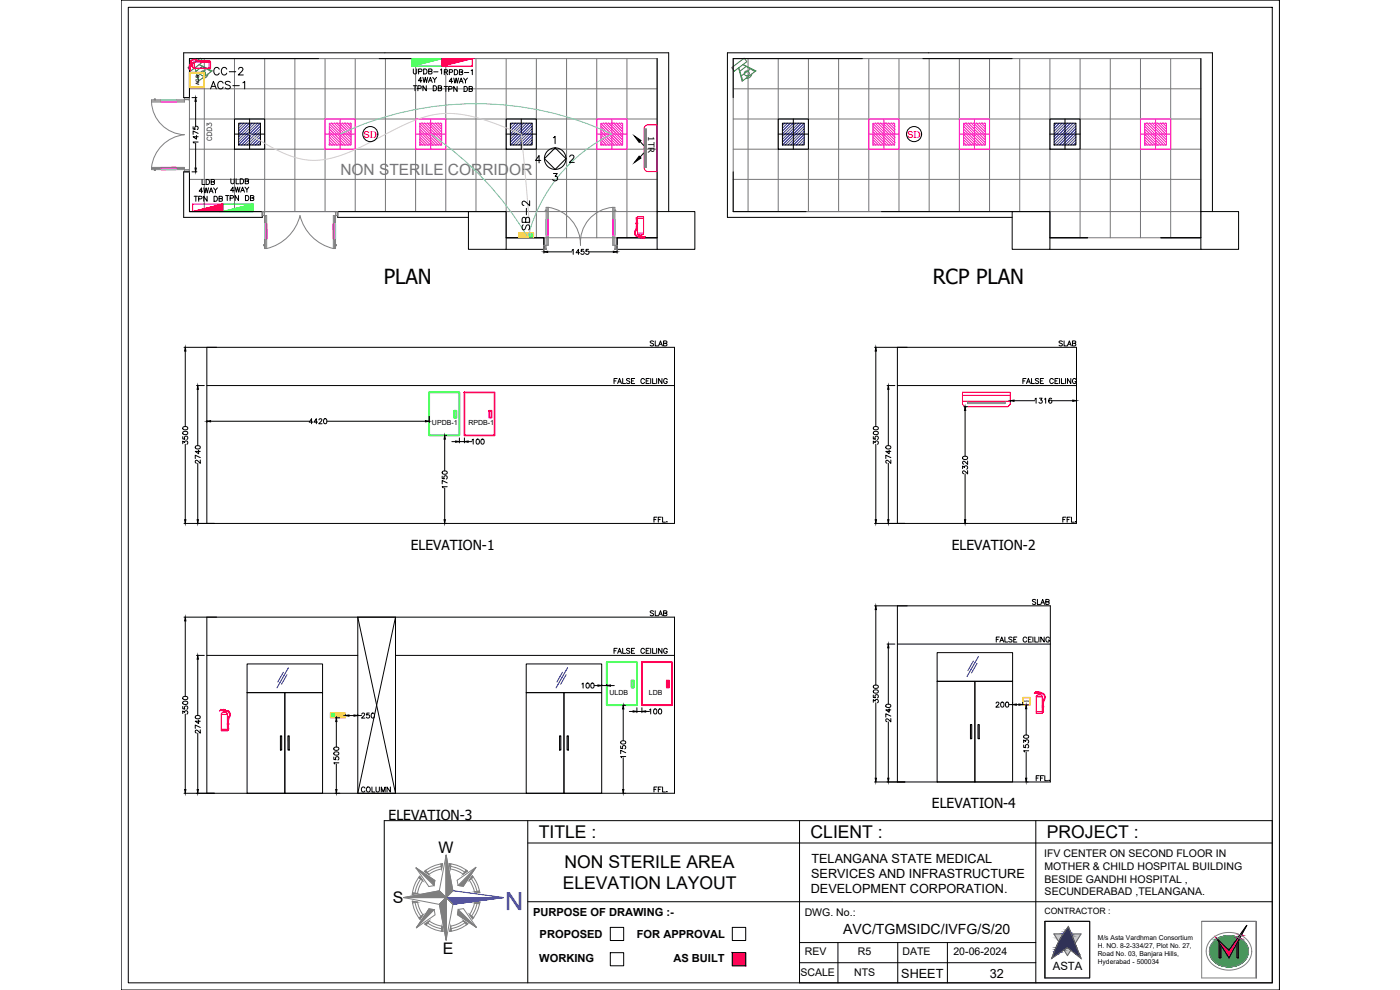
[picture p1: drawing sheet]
<svg xmlns="http://www.w3.org/2000/svg" width="420mm" height="297mm" viewBox="0 0 420 297" stroke-linecap="round" stroke-linejoin="round" font-family="sans-serif">
<defs><g id="words">
<text font-size="7.5" fill="#00f" x="157" y="267.7" transform="rotate(180 157 267.7)">N</text>
<g font-size="6.2">
<text x="115.2" y="85.2">PLAN</text>
<text x="279.9" y="85.3">RCP PLAN</text>
</g>
<text font-size="5.3" fill="#f00" x="63.1" y="23.6">CC-2</text>
<g font-size="5.3">
<text x="62.4" y="27.9">ACS-1</text>
<text x="160.2" y="70.2" transform="rotate(-90 160.2 70.2)">SB-2</text>
<text x="161.7" y="251.5">TITLE :</text>
<text x="243.3" y="251.5">CLIENT :</text>
<text x="314.2" y="251.5">PROJECT :</text>
<text x="169.4" y="260.4">NON STERILE AREA</text>
<text x="168.9" y="266.8">ELEVATION LAYOUT</text>
</g>
<g font-size="4.9">
<text x="194.4" y="105.1">SLAB</text>
<text x="316.8" y="105.1">SLAB</text>
<text x="309" y="182.7">SLAB</text>
</g>
<g font-size="4.8">
<text x="131.6" y="256">W</text>
<text x="117.9" y="271.1">S</text>
<text x="132.9" y="286.2">E</text>
</g>
<text font-size="4.6" fill="#767676" x="102.2" y="52.6">NON STERILE CORRIDOR</text>
<text font-size="4.4" fill="#767676" x="64.9" y="43.4" transform="rotate(-90 64.9 43.4)">CDD3</text>
<g font-size="4.4">
<text x="194.4" y="185.9">SLAB</text>
<text x="107.6" y="238.8">COLUMN</text>
</g>
<g font-size="4.2">
<text x="123.3" y="165">ELEVATION-1</text>
<text x="285.6" y="165">ELEVATION-2</text>
<text x="116.6" y="246">ELEVATION-3</text>
<text x="279.7" y="242.6">ELEVATION-4</text>
<text x="253" y="280.1">AVC/TGMSIDC/IVFG/S/20</text>
</g>
<g font-size="3.8">
<text x="243.4" y="263.4">SERVICES AND INFRASTRUCTURE</text>
<text x="243.5" y="258.9">TELANGANA STATE MEDICAL</text>
<text x="243.3" y="268">DEVELOPMENT CORPORATION.</text>
<text x="270.5" y="293.5">SHEET</text>
<text x="297.1" y="293.5">32</text>
</g>
<text font-size="3.4" x="315.9" y="291">ASTA</text>
<g font-size="3.3">
<text x="160" y="274.9">PURPOSE OF DRAWING :-</text>
<text x="162" y="281.4">PROPOSED</text>
<text x="191.1" y="281.4">FOR APPROVAL</text>
<text x="161.8" y="288.7">WORKING</text>
<text x="202.1" y="288.7">AS BUILT</text>
</g>
<g font-size="3.2">
<text x="313.4" y="257.2">IFV CENTER ON SECOND FLOOR IN</text>
<text x="313.4" y="261">MOTHER &amp; CHILD HOSPITAL BUILDING</text>
<text x="313.4" y="264.8">BESIDE GANDHI HOSPITAL ,</text>
<text x="313.5" y="268.6">SECUNDERABAD ,TELANGANA.</text>
<text x="241.5" y="274.7">DWG. No.:</text>
<text x="241.5" y="286.7">REV</text>
<text x="257.5" y="286.7">R5</text>
<text x="270.9" y="286.7">DATE</text>
<text x="286.1" y="286.7">20-06-2024</text>
<text x="240.2" y="292.7">SCALE</text>
<text x="256.3" y="292.7">NTS</text>
</g>
<g font-size="2.9" fill="#f00">
<text x="109.1" y="41.3">SD</text>
<text x="272.3" y="41.3">SD</text>
</g>
<g font-size="2.6">
<text x="194.5" y="40.9" transform="rotate(90 194.5 40.9)">1TR</text>
<text x="313.5" y="274.2">CONTRACTOR :</text>
</g>
<g font-size="2.1">
<text x="129.6" y="127.5">UPDB-1</text>
<text x="140.6" y="127.5">RPDB-1</text>
<text x="182.9" y="208.4">ULDB</text>
<text x="194.8" y="208.4">LDB</text>
</g>
<g font-size="2">
<text x="329.5" y="282">M/s Asta Vardhman Consortium</text>
<text x="329.5" y="284.4">H. NO. 8-2-334/27, Plot No. 27,</text>
<text x="329.5" y="286.9">Road No. 03, Banjara Hills,</text>
<text x="329.5" y="289.3">Hyderabad - 500034</text>
</g>
<text font-size="1.4" x="59.8" y="25.5" transform="rotate(-90 59.8 25.5)">ACS</text>
<text font-size=".7" x="307.3" y="210.7">ACS</text>
</g></defs>
<!-- layer: ELE-4M UPS P.SB -->
<g fill="none" stroke="#767676" stroke-width=".3">
<path d="M56.9 17.6h140.3v53.7h-45.3v-7.8h-95zM61.3 17.6v45.9M70.4 17.6v45.9M79.4 17.6v45.9M88.5 17.6v45.9M97.6 17.6v45.9M106.6 17.6v45.9M115.7 17.6v45.9M124.7 17.6v45.9M133.8 17.6v45.9M142.8 17.6v45.9M151.9 17.6v53.7"/>
<path d="M161 17.6v53.7M170 17.6v53.7M179.1 17.6v53.7M188.2 17.6v53.7M220 17.6h140.4v53.7h-45.3v-7.8h-95.1zM224.5 17.6v45.9M233.6 17.6v45.9M242.6 17.6v45.9M251.7 17.6v45.9M260.7 17.6v45.9M269.8 17.6v45.9M278.9 17.6v45.9"/>
<path d="M287.9 17.6v45.9M297 17.6v45.9M306 17.6v45.9M315.1 17.6v53.7M324.2 17.6v53.7M333.2 17.6v53.7M342.3 17.6v53.7M351.3 17.6v53.7M56.9 26.6h140.3M56.9 35.7h140.3M220 26.6h140.4M220 35.7h140.4"/>
<path d="M56.9 44.8h140.3M56.9 53.8h140.3M220 44.8h140.4M220 53.8h140.4M56.9 63.5h140.3M220 63.5h140.4"/>
</g>
<!-- layer: hatch -->
<g fill="#0f0" stroke="#0f0" stroke-width=".3">
<path d="M66.9 63.5l9-2.3v2.3z"/>
<path d="M123.6 17.6h9.1l-9.1 2.3z"/>
</g>
<!-- layer: ELE. DB -->
<path d="M123.6 17.6h9.1v2.3h-9.1zM132.7 17.6l-9.1 2.3M66.9 61.2h9v2.3h-9zM75.9 61.2l-9 2.3" fill="none" stroke="#0f0" stroke-width=".3"/>
<!-- layer: ELE.DB -->
<g fill="#f00" stroke="#f00" stroke-width=".3">
<path d="M57.8 63.5l9.1-2.3v2.3z"/>
<path d="M132.7 17.6h9l-9 2.2z"/>
</g>
<path d="M132.7 17.6h9v2.2h-9zM141.7 17.6l-9 2.2M57.8 61.2h9.1v2.3h-9.1zM66.9 61.2l-9.1 2.3" fill="none" stroke="#f00" stroke-width=".3"/>
<g fill="none" stroke="#000" stroke-width=".3">
<path d="M124 20.7v1.1l.5 .4 .5-.2 .1-1.3M124 25.7h1.1M124.5 25.7v1.5M125.4 26.5l.9-.1v-.5l-.9-.2v1.5M125.6 21.5l.9-.1 .1-.6-1-.1v1.5M126.6 24.2h-1l.7-1v1.5M126.9 23.2l.4 1.5 .3-1.5 .4 1.5 .4-1.5M127.1 20.7h.5a.8 .8 0 0 1 .6 .7 .8 .8 0 0 1-.6 .8h-.5zM127.9 25.7v1.5l-1-1.5v1.5M128.6 24.7l.6-1.5 .5 1.5M128.7 21.4l.8-.1 .1-.5-.9-.1v1.5l.9-.1 .1-.4-.4-.3M128.8 24.2h.7"/>
<path d="M129.9 23.2l.5 .7v.8M130 25.7h.5a.81 .81 0 0 1 .5 .8 .81 .81 0 0 1-.5 .7h-.5zM130.2 21.6h1.3M131 23.2l-.6 .7M131.5 26.4h.9l.1-.5-1-.2v1.5l1-.1v-.4l-.3-.3M132.2 21l.3-.3v1.5M133.3 25.9h1M133.3 21.6l.9-.1 .1-.5-1-.1v1.5M133.8 25.9v1.5M133.8 21.6l.5 .8M134.7 26.7h.8l.1-.6-.9-.2v1.5M134.8 21.7l.9-.1 .1-.6-1-.1v1.5"/>
<path d="M135.9 24.4h-1.1l.7-1v1.5M136.2 23.4l.3 1.5 .4-1.5 .4 1.5 .3-1.5M136.4 20.9h.5a.8 .8 0 0 1 .5 .8 .8 .8 0 0 1-.5 .7h-.5zM137.2 25.9v1.5l-1-1.5v1.5M137.8 24.9l.6-1.5 .6 1.5M137.9 21.6l.8-.1 .1-.5-.9-.1v1.5l.9-.1 .1-.4-.4-.3M138 24.4h.8M139.1 23.4l.6 .7v.8M139.3 25.9h.5a.81 .81 0 0 1 .5 .8 .81 .81 0 0 1-.5 .7h-.5zM139.4 21.8h1.3M140.3 23.4l-.6 .7M140.8 26.7l.8-.1 .1-.5-.9-.2v1.5l.9-.1 .1-.4-.4-.2"/>
<path d="M141.4 21.2l.3-.3v1.5M58.3 58.9h1M58.8 58.9v1.5M59.6 59.7l.9-.1 .1-.6-1-.1v1.5M60.6 53.8v1.6h.9M60.9 57.4h-1.1l.7-1v1.5M61.1 56.4l.4 1.5 .4-1.5 .3 1.5 .4-1.5M61.9 53.8h.5a.8 .8 0 0 1 .5 .8 .8 .8 0 0 1-.5 .8h-.5zM62.2 58.9v1.5l-1.1-1.5v1.5M62.8 57.9l.6-1.5 .5 1.5M63 57.4h.7M63.4 54.6l.8-.1 .2-.4-.4-.3h-.6v1.6l.9-.2 .1-.3-.4-.3"/>
<path d="M64.1 56.4l.6 .7v.8M64.2 58.9h.5a.8 .8 0 0 1 .6 .7 .8 .8 0 0 1-.6 .8h-.5zM65.2 56.4l-.5 .7M65.7 59.6l.9-.1 .1-.5-1-.1v1.5l1-.2v-.3l-.3-.3M67.7 58.7h1M68.2 58.7v1.5M69.1 59.5l.8-.1 .1-.6-.9-.1v1.5M69.3 53.6v1.1l.4 .4 .5-.2 .1-1.3M70.3 57.2h-1.1l.7-1v1.5M70.6 56.2l.3 1.5 .4-1.5 .4 1.5 .3-1.5M70.9 53.6v1.5h.8M71.6 58.7v1.5l-1-1.5v1.5"/>
<path d="M72.1 53.6h.5a.8 .8 0 0 1 .5 .8 .8 .8 0 0 1-.5 .7h-.5zM72.2 57.7l.6-1.5 .6 1.5M72.4 57.2h.8M73.5 56.2l.6 .7v.8M73.6 54.4l.9-.1 .1-.4-.4-.3h-.6v1.5l.9-.1 .1-.4-.4-.2M73.7 58.7h.5a.8 .8 0 0 1 .5 .7 .8 .8 0 0 1-.5 .8h-.5zM74.7 56.2l-.6 .7M75.2 59.4l.8-.1 .1-.5-.9-.1v1.5l.9-.2 .1-.3-.4-.3"/>
</g>
<!-- layer: LV.CC CEMARA -->
<g fill="none" stroke="#709500" stroke-width=".3">
<path d="M56.4 20.3l3.8-2.8 .8 1-3.8 2.8zM60.6 20l-1.6 1.3M61.8 20.9l-2.3 1.7M63.4 21.5l-3.6-2.1 3.9 1.9-4.2 3.1-1-4.1 1.3 3.9M219.6 20.3l3.8-2.8 .7 1-3.7 2.8zM223.8 20l-1.7 1.3M225 20.9l-2.3 1.7M225.6 22.2a1.51 1.51 0 0 1-1.7 1.3M226.6 21.5l-3.6-2.1 3.9 1.9-4.2 3.1-1-4.1 1.2 3.9"/>
<circle cx="60.9" cy="22" r=".74"/>
<circle cx="224.1" cy="22" r=".74"/>
</g>
<!-- layer: WALL -->
<g fill="none" stroke="#000" stroke-width=".3">
<path d="M95.6 17.6h-38.7v11.7h-1.8v-13.5h145.6v47.7M113.8 17.6h26.8M197.2 17.6v45.9M258.8 17.6h-38.8v11.7M277 17.6h26.8M360.4 17.6v45.9M55.1 51.6h1.8v11.9h21.8v1.7h-23.6zM220 51.6v11.9h21.9M140.6 63.5h-39.2v1.7h39.2M151.9 71.3h11.3v3.5h-11.3M185.2 71.3h12h-12v3.5zM185.2 74.8h12"/>
<path d="M264.5 63.5h39.3M315.1 74.8h45.3M315.1 71.3h11.3M348.4 71.3h12M363.9 63.5v-47.7h-145.6v49.4h85.5"/>
</g>
<!-- layer: D.F -->
<path d="M197.2 63.5h11.3v11.3h-11.3zM360.4 63.5h11.3v11.3h-11.3z" fill="none" stroke="#000" stroke-width=".3"/>
<!-- layer: COL -->
<path d="M140.6 63.5h11.3v11.3h-11.3zM303.8 63.5h11.3v11.3h-11.3zM107.4 185.2h11.3v52.8h-11.3zM107.4 185.2l11.3 52.8M118.7 185.2l-11.3 52.8" fill="none" stroke="#000" stroke-width=".3"/>
<!-- layer: DIM -->
<g fill="none" stroke="#000" stroke-width=".3">
<path d="M57.6 29.3h1.5M58 38v.7l.6 .1a.53 .53 0 0 1 0-.8 .53 .53 0 0 1 .8 .1 .53 .53 0 0 1-.2 .8M58.7 30.4v7.5M57.6 51.6h1.5M58.7 43v7.4M59 40.7v1.1l-1-.8h1.5M59.5 42.6h-1.5l.2 .4M59.5 40l-1.5-.7v1M163.2 73.8v2.1M164.4 75.6h7.3M171.7 75.1l.3-.3v1.5M174 75.8h-1.1l.7-1v1.5"/>
<path d="M175.2 74.8h-.7l-.1 .7a.53 .53 0 0 1 .8-.1 .53 .53 0 0 1-.1 .8 .53 .53 0 0 1-.8-.2M176.6 74.8h-.7l-.1 .7a.53 .53 0 0 1 .8-.1 .53 .53 0 0 1-.1 .8 .53 .53 0 0 1-.7-.2M176.8 75.6h7.3M185.2 73.8v2.1"/>
</g>
<path d="M58.7 29.3l.2 1.1h-.4zM58.5 50.4h.4l-.2 1.2zM163.2 75.6l1.2-.2v.4zM184.1 75.4l1.1 .2-1.1 .2z" fill="#000" stroke="#000" stroke-width=".3"/>
<!-- layer: Double Leaf Door -->
<g fill="none" stroke="#f0f" stroke-width=".3">
<path d="M48.4 30.5l4.5 .1zM48.4 30h4.5zM48.4 30h4.5v.6h-4.5M48.4 30v.6M48.4 30.5h4.5M48.4 30h4.5M48.4 50.2l4.5 .1zM48.4 50.8l4.5 .1zM48.4 50.3h4.5M48.4 50.8h4.5M48.4 50.2h4.5v.7h-4.5M48.4 50.2v.7"/>
<path d="M79.4 67.2l.1 4.4zM79.4 71.6v-4.4h.6v4.4M79.4 71.6h.6M79.5 67.2v4.4M80 67.2v4.4zM80 67.2v4.4M100 67.2l.1 4.4zM100 71.6v-4.4h.7v4.4M100 71.6h.7M100.1 67.2v4.4M100.6 67.2l.1 4.4zM100.6 67.2v4.4"/>
<path d="M163.9 66l.1 4.4zM163.9 66v4.4h.7v-4.4M163.9 66h.7M164 66v4.4M164.5 66l.1 4.4zM164.5 66v4.4M183.9 66l.1 4.4zM183.9 66v4.4h.6v-4.4M183.9 66h.6M184 66v4.4M184.5 66v4.4zM184.5 66v4.4"/>
</g>
<g fill="#f0f" stroke="#f0f" stroke-width=".3">
<path d="M48.4 50.2h4.5zM48.4 50.3l4.5-.1z"/>
<path d="M48.4 50.8h4.5zM48.4 50.9l4.5-.1z"/>
<path d="M48.4 30.5h4.5zM48.4 30.6l4.5-.1z"/>
<path d="M48.4 30h4.5zM48.4 30h4.5z"/>
<path d="M164.5 66l.1 4.4zM164.5 66l.1 4.4z"/>
<path d="M163.9 66l.1 4.4zM163.9 66l.1 4.4z"/>
<path d="M183.9 66l.1 4.4zM183.9 66l.1 4.4z"/>
<path d="M184.5 66v4.4zM184.5 66v4.4z"/>
<path d="M100 67.2l.1 4.4zM100 67.2l.1 4.4z"/>
<path d="M100.6 67.2l.1 4.4zM100.6 67.2l.1 4.4z"/>
<path d="M80 67.2v4.4zM80 67.2v4.4z"/>
<path d="M79.4 67.2l.1 4.4zM79.4 67.2l.1 4.4z"/>
</g>
<g fill="none" stroke="#808080" stroke-width=".3">
<path d="M45.5 30.6a10.3 10.3 0 0 0 9.8 9.8 11.1 11.1 0 0 0-9.8 9.8M45.5 30.3h2.9M46.3 30v-.3h.3v.3M46.4 29.7h.1M52.9 30.3h2.5M55.4 30h-9.9v.6M55.4 29.3h1.4l.1 .8v-.8h-1.5v1.3h-9.9M56.8 30h.1M56.8 29.9h-1.4M45.5 50.2v.7h9.9M45.5 50.6h2.9M45.5 50.2h9.9v1.4h1.5l-.1-.8v.7"/>
<path d="M46.3 50.9v.2h.3v-.2M46.4 51.1h.1M52.9 50.6h2.5M55.4 50.9l1.4 .1M78.7 64.7v-1.2h.8h-.8v1.2h1.3v9.9M79.2 73.5v.1M79.3 63.5v1.2M79.4 73.4h-.2v.3h.2M79.4 64.7v9.9h.6M79.5 63.5h.1M79.7 64.7v2.5M79.7 71.6v3"/>
<path d="M80 74.6a13.5 13.5 0 0 0 10-9.9 13.5 13.5 0 0 0 10 9.9M100.4 64.7v2.5M100.4 71.6v3M100.6 63.5h.1M100.7 73.4h.2v.3h-.2M100.7 64.7v9.9h-.7M100.8 63.5v1.2M100.9 73.5v.1M101.3 63.5l-.7 .1 .8-.1v1.2h-1.4v9.9M163.7 63.2v.1M163.8 73.6v1.2M163.9 63.1h-.2v.3h.2"/>
<path d="M163.9 62.2h.7v11.4h-1.4v1.2h.8l-.2-.1zM164.2 62.2v3.8M164.2 70.4v3.2M164.6 62.2a11.3 11.3 0 0 1 9.6 11.4 10.5 10.5 0 0 1 9.7-11.4M183.9 62.2h.6l.1 12.5-.2 .1h.8v-1.2h-1.3zM184.2 62.2v3.8M184.2 70.4v3.2M184.5 63.1h.3l-.1 .3h-.2M184.6 73.6v1.2M184.8 63.2v.1"/>
</g>
<path d="M48.4 30h4.5zM48.4 50.8l4.5 .1zM79.4 67.2l.1 4.4zM100.6 67.2l.1 4.4zM163.9 66l.1 4.4zM184.5 66v4.4z" fill="none" stroke="#0ff" stroke-width=".3"/>
<!-- layer: M HVAC HIGH WALL UNIT -->
<path d="M193.3 38.6l.2-.7 .6-.4h3.1v14h-2.7a1.19 1.19 0 0 1-1.2-1.2v-11.7" fill="none" stroke="#f00" stroke-width=".3"/>
<path d="M193.4 38.6v11.7M193.6 38.6v11.7M193.7 38.6v11.7M193.9 38.6v11.7M194 38.6v11.7" fill="none" stroke="#808080" stroke-width=".3"/>
<path d="M191.8 46.8l.6 .6-2 1.4zM190.4 40.8l2 1.4-.6 .5z" fill="#000" stroke="#000" stroke-width=".3"/>
<path d="M192.1 42.5l1 1.1M193.1 46l-1 1.1" fill="none" stroke="#000" stroke-width=".3"/>
<!-- layer: ELE-36W LED LIGHT -->
<g fill="none" stroke="#f0f" stroke-width=".3">
<path d="M97.6 35.7h9v9.1h-9zM98.8 37h6.5v6.5h-6.5zM98.8 39.5l4 4M98.8 38.7l4.8 4.8M98.8 37.9l5.6 5.6M98.8 37.1l6.4 6.4M99.5 37l5.8 5.8M100.3 37l5 5M101.1 37l4.2 4.2M101.9 37l3.4 3.4M102.1 35.7v9.1M102.7 37l2.6 2.6"/>
<path d="M103.5 37l1.8 1.8M104.3 37l1 1M105.1 37l.2 .2M124.7 35.7h9.1v9.1h-9.1zM126 37h6.5v6.5h-6.5zM126 39.5l4 4M126 38.7l4.8 4.8M126 37.9l5.6 5.6M126 37.1l6.4 6.4M126.7 37l5.8 5.8M127.5 37l5 5M128.3 37l4.2 4.2"/>
<path d="M129.1 37l3.4 3.4M129.3 35.7v9.1M129.9 37l2.6 2.6M130.7 37l1.8 1.8M131.5 37l1 1M132.3 37l.2 .2M179.1 35.7h9.1v9.1h-9.1zM180.4 37h6.5v6.5h-6.5zM180.4 39.5l4 4M180.4 38.7l4.8 4.8M180.4 37.9l5.6 5.6M180.4 37.1l6.4 6.4"/>
<path d="M181 37l5.9 5.8M181.8 37l5.1 5M182.6 37l4.3 4.2M183.4 37l3.5 3.4M183.6 35.7v9.1M184.2 37l2.7 2.6M185 37l1.9 1.8M185.8 37l1.1 1M186.6 37l.3 .2M260.7 35.7h9.1v9.1h-9.1zM262 37h6.5v6.5h-6.5zM262 39.5l4 4"/>
<path d="M262 38.7l4.8 4.8M262 37.9l5.6 5.6M262 37.1l6.4 6.4M262.7 37l5.8 5.8M263.5 37l5 5M264.3 37l4.2 4.2M265.1 37l3.4 3.4M265.3 35.7v9.1M265.9 37l2.6 2.6M266.7 37l1.8 1.8M267.5 37l1 1M268.3 37l.2 .2"/>
<path d="M287.9 35.7h9.1v9.1h-9.1zM289.2 37h6.5v6.5h-6.5zM289.2 39.5l4 4M289.2 38.7l4.8 4.8M289.2 37.9l5.6 5.6M289.2 37.1l6.4 6.4M289.9 37l5.8 5.8M290.7 37l5 5M291.5 37l4.2 4.2M292.3 37l3.4 3.4M292.4 35.7v9.1M293.1 37l2.6 2.6"/>
<path d="M293.9 37l1.8 1.8M294.7 37l1 1M295.5 37l.2 .2M342.3 35.7h9v9.1h-9zM343.5 37h6.6v6.5h-6.6zM343.5 39.5l4 4M343.5 38.7l4.8 4.8M343.5 37.9l5.6 5.6M343.5 37.1l6.4 6.4M344.2 37l5.9 5.8M345 37l5.1 5M345.8 37l4.3 4.2"/>
<path d="M346.6 37l3.5 3.4M346.8 35.7v9.1M347.4 37l2.7 2.6M348.2 37l1.9 1.8M349 37l1.1 1M349.8 37l.3 .2M97.6 40.2h9M98.8 43.5h.1M98.8 42.7l.8 .8M98.8 41.9l1.6 1.6M98.8 41.1l2.4 2.4M98.8 40.3l3.2 3.2"/>
<path d="M124.7 40.2h9.1M126 43.5h.1M126 42.7l.8 .8M126 41.9l1.6 1.6M126 41.1l2.4 2.4M126 40.3l3.2 3.2M179.1 40.2h9.1M180.4 43.5h.1M180.4 42.7l.8 .8M180.4 41.9l1.6 1.6M180.4 41.1l2.4 2.4M180.4 40.3l3.2 3.2"/>
<path d="M260.7 40.2h9.1M262 43.5h.1M262 42.7l.8 .8M262 41.9l1.6 1.6M262 41.1l2.4 2.4M262 40.3l3.2 3.2M287.9 40.2h9.1M289.2 43.5h.1M289.2 42.7l.8 .8M289.2 41.9l1.6 1.6M289.2 41.1l2.4 2.4M289.2 40.3l3.2 3.2"/>
<path d="M342.3 40.2h9M343.5 43.5h.1M343.5 42.7l.8 .8M343.5 41.9l1.6 1.6M343.5 41.1l2.4 2.4M343.5 40.3l3.2 3.2"/>
</g>
<!-- layer: ELE-36W EMERGENCY  LED LIGHT -->
<g fill="none" stroke="#000" stroke-width=".3">
<path d="M70.4 35.7h9v9.1h-9zM71.6 37h6.6v6.5h-6.6zM74.9 35.7v9.1M151.9 35.7h9.1v9.1h-9.1zM153.2 37h6.5v6.5h-6.5zM156.4 35.7v9.1M233.6 35.7h9v9.1h-9zM234.8 37h6.6v6.5h-6.6zM238.1 35.7v9.1M315.1 35.7h9.1v9.1h-9.1zM316.4 37h6.5v6.5h-6.5zM319.6 35.7v9.1"/>
<path d="M70.4 40.2h9M151.9 40.2h9.1M233.6 40.2h9M315.1 40.2h9.1"/>
</g>
<g fill="none" stroke="#00f" stroke-width=".3">
<path d="M72.3 37l-.7 .7M73.2 37l-1.6 1.5M74 37l-2.4 2.3M74.8 37l-3.2 3.2M75.7 37l-4.1 4M76.5 37l-4.9 4.8M77.3 37l-5.7 5.7M78.2 37l-6.6 6.5M78.2 37.8l-5.7 5.7M78.2 38.6l-4.9 4.9M78.2 39.5l-4.1 4M153.9 37l-.7 .7"/>
<path d="M154.7 37l-1.5 1.5M155.5 37l-2.3 2.3M156.4 37l-3.2 3.2M157.2 37l-4 4M158 37l-4.8 4.8M158.9 37l-5.7 5.7M159.7 37l-6.5 6.5M159.7 37.8l-5.7 5.7M159.7 38.6l-4.9 4.9M159.7 39.5l-4 4M235.5 37l-.7 .7M236.3 37l-1.5 1.5"/>
<path d="M237.2 37l-2.4 2.3M238 37l-3.2 3.2M238.8 37l-4 4M239.7 37l-4.9 4.8M240.5 37l-5.7 5.7M241.4 37l-6.6 6.5M241.4 37.8l-5.7 5.7M241.4 38.6l-4.9 4.9M241.4 39.5l-4.1 4M317.1 37l-.7 .7M317.9 37l-1.5 1.5M318.7 37l-2.3 2.3"/>
<path d="M319.6 37l-3.2 3.2M320.4 37l-4 4M321.2 37l-4.8 4.8M322.1 37l-5.7 5.7M322.9 37l-6.5 6.5M322.9 37.8l-5.7 5.7M322.9 38.6l-4.9 4.9M322.9 39.5l-4 4M78.2 40.3l-3.2 3.2M78.2 41.1l-2.4 2.4M78.2 42l-1.6 1.5M78.2 42.8l-.7 .7"/>
<path d="M159.7 40.3l-3.2 3.2M159.7 41.1l-2.4 2.4M159.7 42l-1.5 1.5M159.7 42.8l-.7 .7M241.4 40.3l-3.2 3.2M241.4 41.1l-2.4 2.4M241.4 42l-1.6 1.5M241.4 42.8l-.7 .7M322.9 40.3l-3.2 3.2M322.9 41.1l-2.4 2.4M322.9 42l-1.5 1.5M322.9 42.8l-.7 .7"/>
</g>
<!-- layer: ELE-LIGHTING WIRING -->
<path d="M102.1 40.2a95.7 95.7 0 0 1 81.5 0 47 47 0 0 0-25 30.4M129.3 40.2a98.2 98.2 0 0 1 28.8 30.4" fill="none" stroke="#63d7b6" stroke-width=".3"/>
<path d="M74.9 40.2l7.1 4.2 4.6 2.2 4.4 1.2 4.1 .3 4.5-.7 4.1-1.3 5.2-2.3 13.3-6.7 4-1.6 3.5-1 4.1-.5 4.2 .3 4.9 .9 5.6 1.8 7.9 3.2 2.7 30.4" fill="none" stroke="#debad0" stroke-width=".3"/>
<!-- layer: LV-ACS -->
<path d="M56.8 21.7h4.6v4.6h-4.6zM57.1 22h4v4h-4zM306.9 209.3h2.3v2.2h-2.3zM307 209.4h2.1v2h-2.1z" fill="none" stroke="#ff7f00" stroke-width=".3"/>
<!-- layer: 0 -->
<g fill="none" stroke="#000" stroke-width=".3">
<path d="M36.4 0h347.6v297h-347.6zM38.5 2.2h343.3v292.7h-343.3zM162.3 48.1h-1.6l1.1-1.4v2.2M163.4 47.6l3.2-3.2 3.3 3.2-3.3 3.2zM166.1 41.3l.5-.4v2.2M166.1 52.1h1.1l-.6 .8a.73 .73 0 0 1 .6 1.2 .73 .73 0 0 1-1.3-.3M171 47l.4-.5h.4l.4 .4-.3 .8-1 1h1.5M291.2 217.4h.4v4.2h-.4zM293.5 217.4h.4v4.2h-.4zM84.2 220.8h.3v4.2h-.3zM86.4 220.8h.4v4.2h-.4zM167.9 220.8h.4v4.2h-.4z"/>
<path d="M170.2 220.8h.4v4.2h-.4zM240 246.2v48.7h141.8M381.8 246.2h-266.5v48.7M327 276.5h-13.4v16.9h13.4M360.6 276.5h16.4v16.9M313.6 293.3v-16.8h13.4v16.8"/>
<circle cx="166.6" cy="47.6" r="3.2"/>
</g>
<!-- layer: FA-BELOW SMOKE DERECTOR -->
<g fill="none" stroke="#000" stroke-width=".3">
<circle cx="111.1" cy="40.2" r="2.27"/>
<circle cx="274.3" cy="40.2" r="2.27"/>
</g>
<!-- layer: MEP_HVAC_RA_DUCT -->
<g fill="none" stroke="#000" stroke-width=".3">
<path d="M62.1 115.7h140.3M62.1 104.2h140.3v52.9h-140.3zM269.3 104.2h53.8v52.9h-53.8zM269.3 115.7h53.8M62.1 196.6h45.3M62.1 185.2h140.3v52.8h-140.3zM74.2 199.2h22.6v8.6h-22.6zM118.7 196.6h83.7M157.9 199.2h22.7v8.6h-22.7zM269.3 181.8h45.9v52.8h-45.9zM269.3 193.2h45.9M281.2 195.8h22.7v8.6h-22.7z"/>
<path d="M74.2 207.8h11.3v30.2h-11.3zM85.5 207.8h11.3v30.2h-11.3zM157.9 207.8h11.4v30.2h-11.4zM169.3 207.8h11.3v30.2h-11.3zM281.2 204.4h11.4v30.2h-11.4zM292.6 204.4h11.3v30.2h-11.3z"/>
</g>
<!-- layer: ELE-SOCKET NMBERING -->
<g fill="none" stroke="#000" stroke-width=".3">
<path d="M184.3 114.3h.6M185.2 113.6h-.9v1.5M185.4 115.1l.5-1.5 .6 1.5M185.6 114.6h.7M186.9 113.6v1.5h.8M189 113.8l-.3-.2-.7 .2 .2 .3 .8 .5-.3 .5-.7-.2M189.5 114.3h.6M190.5 113.6h-1v1.5h1M193.4 113.9a.56 .56 0 0 0-.6-.3 .56 .56 0 0 0-.5 .5v.4a.56 .56 0 0 0 .5 .6 .56 .56 0 0 0 .6-.4M193.9 114.3h.6M194.8 113.6h-.9v1.5h.9M195.3 113.6v1.5"/>
<path d="M195.9 113.6v1.5h.8M197.1 113.6v1.5M198.7 113.6v1.5l-1-1.5v1.5M200.2 113.9a.56 .56 0 0 0-.6-.3 .56 .56 0 0 0-.4 .5v.4a.54 .54 0 0 0 .5 .6 .54 .54 0 0 0 .5-.6h-.3M307 114.3h.6M307.9 113.6h-.9v1.5M308.1 115.1l.5-1.5 .6 1.5M308.3 114.6h.7M309.6 113.6v1.5h.8M311.7 113.8l-.3-.2-.7 .2 .2 .3 .8 .5-.3 .5-.7-.2M312.2 114.3h.6M313.2 113.6h-1v1.5h1"/>
<path d="M316.1 113.9a.56 .56 0 0 0-.6-.3 .56 .56 0 0 0-.5 .5v.4a.56 .56 0 0 0 .5 .6 .56 .56 0 0 0 .6-.4M316.6 114.3h.6M317.6 113.6h-1v1.5h1M318 113.6v1.5M318.6 113.6v1.5h.8M319.8 113.6v1.5M321.4 113.6v1.5l-1-1.5v1.5M323 113.9a.56 .56 0 0 0-.7-.3 .56 .56 0 0 0-.4 .5v.4a.54 .54 0 0 0 .5 .6 .54 .54 0 0 0 .6-.6h-.4M196.3 155.9h.5M197.2 155.2h-.9v1.5M197.6 155.9h.5M198.5 155.2h-.9v1.5"/>
<path d="M198.9 155.2v1.5h.8M200.1 156.5h.1M319 155.9h.5M319.9 155.2h-.9v1.5M320.3 155.9h.5M321.2 155.2h-.9v1.5M321.6 155.2v1.5h.8M322.8 156.5h.1M184.3 195.2h.6M185.2 194.5h-.9v1.5M185.4 196l.5-1.5 .6 1.5M185.6 195.5h.7"/>
<path d="M186.9 194.5v1.5h.8M189 194.7l-.3-.2-.7 .2 .2 .4 .8 .4v.3l-.3 .2-.7-.2M189.5 195.2h.6M190.5 194.5h-1v1.5h1M193.4 194.9a.56 .56 0 0 0-.6-.4 .56 .56 0 0 0-.5 .6v.4a.56 .56 0 0 0 .5 .5 .56 .56 0 0 0 .6-.3M193.9 195.2h.6M194.8 194.5h-.9v1.5h.9M195.3 194.5v1.5M195.9 194.5v1.5h.8M197.1 194.5v1.5M198.7 194.5v1.5l-1-1.5v1.5M200.2 194.9a.56 .56 0 0 0-.6-.4 .56 .56 0 0 0-.4 .6v.4a.54 .54 0 0 0 .5 .5 .54 .54 0 0 0 .5-.5h-.3"/>
<path d="M299 191.9h.6M299.9 191.1h-.9v1.5M300.1 192.6l.5-1.5 .6 1.5M300.3 192.1h.7M301.6 191.1v1.5h.8M303.7 191.3l-.3-.2-.7 .2 .2 .4 .8 .5-.3 .4-.7-.2M304.2 191.9h.6M305.2 191.1h-1v1.5h1M308.1 191.5a.56 .56 0 0 0-.6-.4 .56 .56 0 0 0-.5 .6v.4a.56 .56 0 0 0 .5 .5 .56 .56 0 0 0 .6-.3M308.6 191.9h.6M309.6 191.1h-1v1.5h1M310 191.1v1.5"/>
<path d="M310.6 191.1v1.5h.8M311.8 191.1v1.5M313.4 191.1v1.5l-1-1.5v1.5M314.9 191.5a.55 .55 0 0 0-.6-.4 .55 .55 0 0 0-.4 .6v.4a.54 .54 0 0 0 .5 .6 .54 .54 0 0 0 .5-.6h-.3M196.3 236.8h.5M197.2 236.1h-.9v1.5M197.6 236.8h.5M198.5 236.1h-.9v1.5M198.9 236.1v1.5h.8M200.1 237.5h.1M311 233.5h.5M311.9 232.7h-.9v1.5"/>
<path d="M312.3 233.5h.5M313.2 232.7h-.9v1.5M313.6 232.7v1.5h.8M314.9 234.1h.1"/>
</g>
<!-- layer: ELE-4M UPS P.SB -->
<g fill="none" stroke="#000" stroke-width=".3">
<path d="M55.2 104.2h9.8M55.6 105.3v22.7M59 115.7h2.3M59.4 116.8v16.9M262.5 104.2h9.8M262.8 105.3v22.7M266.2 115.7h2.4M266.6 116.8v16.9M54.8 133.2v-.8l.6 .4a.5 .5 0 0 1 .8-.4 .5 .5 0 0 1-.1 .9M54.8 131v.7l.7 .1a.53 .53 0 0 1 0-.8 .53 .53 0 0 1 .8 .1 .53 .53 0 0 1-.2 .8M54.9 129.6a.75 .75 0 0 1 .9-.3 .75 .75 0 0 1 .5 .9 .75 .75 0 0 1-.9 .3 .75 .75 0 0 1-.5-.9zM54.9 128.2a.75 .75 0 0 1 .9-.3 .75 .75 0 0 1 .5 .9 .75 .75 0 0 1-.9 .3 .75 .75 0 0 1-.5-.9z"/>
<path d="M55.6 133.3v22.6M58.7 133.9a.75 .75 0 0 1 .9-.3 .75 .75 0 0 1 .4 .9 .75 .75 0 0 1-.9 .3 .75 .75 0 0 1-.4-.9zM59.4 139v16.9M59.6 135.1v1.1l-1-.8h1.5M60.1 138v1l-1.2-.9-.3 .6 .4 .3M60.1 137.3l-1.5-.7v1M262.1 133.2v-.8l.6 .4a.5 .5 0 0 1 .8-.4 .5 .5 0 0 1-.2 .9M262.1 131v.7l.6 .1a.53 .53 0 0 1 0-.8 .53 .53 0 0 1 .8 .1 .53 .53 0 0 1-.2 .8M262.2 129.6a.75 .75 0 0 1 .9-.3 .75 .75 0 0 1 .4 .9 .75 .75 0 0 1-.9 .3 .75 .75 0 0 1-.4-.9zM262.2 128.2a.75 .75 0 0 1 .9-.3 .75 .75 0 0 1 .4 .9 .75 .75 0 0 1-.9 .3 .75 .75 0 0 1-.4-.9zM262.8 133.3v22.6M265.9 133.9a.75 .75 0 0 1 .9-.3 .75 .75 0 0 1 .5 .9 .75 .75 0 0 1-.9 .3 .75 .75 0 0 1-.5-.9z"/>
<path d="M266.6 139v16.9M266.8 135.1v1.1l-1-.8h1.6M267.4 138v1l-1.1-.9-.5 .3 .1 .4 .3 .2M267.4 137.3l-1.6-.7v1M55.2 157.1h9.1M262.5 157.1h9.1M55.2 185.2h9.8M55.6 186.3v22.6M59 196.6h2.3M59.4 197.8v16.9M262.5 181.8h9.8M262.8 182.9v22.6"/>
<path d="M266.2 193.2h2.4M266.6 194.4v16.9M54.8 214.1v-.8l.6 .4a.5 .5 0 0 1 .8-.3 .5 .5 0 0 1-.1 .9M54.8 211.9v.8h.7a.53 .53 0 0 1 0-.8 .53 .53 0 0 1 .8 .1 .53 .53 0 0 1-.2 .8M54.9 210.6a.75 .75 0 0 1 .9-.3 .75 .75 0 0 1 .5 .9 .75 .75 0 0 1-.9 .2 .75 .75 0 0 1-.5-.8zM54.9 209.1a.75 .75 0 0 1 .9-.2 .75 .75 0 0 1 .5 .8 .75 .75 0 0 1-.9 .3 .75 .75 0 0 1-.5-.9zM55.6 214.3v22.6M58.7 214.9a.75 .75 0 0 1 .9-.3 .75 .75 0 0 1 .4 .9 .75 .75 0 0 1-.9 .3 .75 .75 0 0 1-.4-.9zM59.4 220v16.9M59.6 216v1.1l-1-.7h1.5M60.1 219v1l-1.2-.9-.3 .5 .4 .3M60.1 218.3l-1.5-.8v1.1"/>
<path d="M262.1 210.7v-.8l.6 .5a.5 .5 0 0 1 .8-.4 .5 .5 0 0 1-.2 .9M262.1 208.6v.7l.6 .1a.53 .53 0 0 1 0-.9 .53 .53 0 0 1 .8 .1 .53 .53 0 0 1-.2 .8M262.2 207.2a.75 .75 0 0 1 .9-.3 .75 .75 0 0 1 .4 .9 .75 .75 0 0 1-.9 .3 .75 .75 0 0 1-.4-.9zM262.2 205.8a.75 .75 0 0 1 .9-.3 .75 .75 0 0 1 .4 .8 .75 .75 0 0 1-.9 .3 .75 .75 0 0 1-.4-.8zM262.8 210.9v22.6M265.9 211.5a.75 .75 0 0 1 .9-.3 .75 .75 0 0 1 .5 .9 .75 .75 0 0 1-.9 .3 .75 .75 0 0 1-.5-.9zM266.6 216.6v16.9M266.8 212.6v1.1l-1-.7h1.6M267.4 215.6v1l-1.1-.9-.5 .2 .1 .5 .3 .1M267.4 214.9l-1.6-.7v1M55.2 238h9.1M262.5 234.6h9.1"/>
</g>
<g fill="#000" stroke="#000" stroke-width=".3">
<path d="M55.6 104.2l.2 1.1h-.4zM59.4 115.7l.1 1.1h-.3zM262.8 104.2l.2 1.1h-.3zM266.6 115.7l.2 1.1h-.4zM55.4 155.9h.4l-.2 1.2zM59.2 155.9h.3l-.1 1.2zM262.7 155.9h.3l-.2 1.2zM266.4 155.9h.4l-.2 1.2zM55.6 185.2l.2 1.1h-.4zM59.4 196.6l.1 1.2h-.3zM262.8 181.8l.2 1.1h-.3zM266.6 193.2l.2 1.2h-.4z"/>
<path d="M55.4 236.9h.4l-.2 1.1zM59.2 236.9h.3l-.1 1.1zM262.7 233.5h.3l-.2 1.1zM266.4 233.5h.4l-.2 1.1z"/>
</g>
<!-- layer: ELE.DB -->
<path d="M128.8 117.7h9.1v12.9h-9.1zM136.3 123.2h.7v2.1h-.7zM182.1 198.7h9v12.9h-9zM189.5 204.2h.7v2.1h-.7z" fill="none" stroke="#0f0" stroke-width=".5"/>
<!-- layer: ELE-CONDUIT -->
<path d="M139.4 117.7h9v12.9h-9zM146.8 123.2h.7v2.1h-.7zM192.6 198.7h9.1v12.9h-9.1zM200.1 204.2h.7v2.1h-.7z" fill="none" stroke="#f00" stroke-width=".5"/>
<!-- layer: ELE-6A AC SOCKET -->
<g fill="none" stroke="#000" stroke-width=".3">
<path d="M310.6 119.8l.3-.3v1.5M311.9 119.5h.8l-.4 .5a.5 .5 0 0 1 .4 .9 .5 .5 0 0 1-.9-.2M313.5 119.8l.3-.3v1.5M315.6 119.7l-.1-.2a.74 .74 0 0 0-.8 .6 .74 .74 0 0 0 .5 .9 .47 .47 0 0 0 .5-.4 .47 .47 0 0 0-.4-.5 .47 .47 0 0 0-.5 .4M62.1 126.2v.6M63.2 126.4h29.6M93.9 126.6h-1.1l.7-1v1.5M95.3 126.6h-1.1l.7-1v1.5M95.7 126l.2-.3 .4-.1 .3 .5-.9 1h1M97.3 125.7a.69 .69 0 0 1 .8 .7 .69 .69 0 0 1-.8 .7l-.2-.6zM98.1 126.4h29.6M128.8 124.9v1.9"/>
<path d="M133.5 131.8v9.5M133.8 130.6h.3M135.6 132.5h1.1M137.9 131.4v1.5M137.9 132.5h1.5M139.4 131.4v1.5M140.5 132.5h1.1M141.7 132l.3-.3v1.6M143.1 131.8a.69 .69 0 0 1 .8 .7 .69 .69 0 0 1-.8 .7l-.2-.6zM144.5 131.8a.69 .69 0 0 1 .8 .7 .69 .69 0 0 1-.8 .7l-.2-.6zM289 137.1a.75 .75 0 0 1 .9-.3 .75 .75 0 0 1 .4 .9 .75 .75 0 0 1-.9 .3 .75 .75 0 0 1-.4-.9zM289.3 122h1"/>
<path d="M289.6 123.2v13.7M290.4 138.3v1l-1.2-.9-.3 .6 .3 .3M303.2 120.3v.3M304.3 120.2h6.3M315.7 120.2h6.2M323.1 120.3v.3M132.7 142.9v.7l.7 .1a.53 .53 0 0 1-.1-.8 .53 .53 0 0 1 .8 .1 .53 .53 0 0 1-.2 .7M132.8 141.5a.75 .75 0 0 1 .9-.3 .75 .75 0 0 1 .4 .9 .75 .75 0 0 1-.9 .3 .75 .75 0 0 1-.4-.9zM133.5 146.4v9.5M133.8 157.1h.3M134.2 146h-1.5l.3 .4M134.2 144.9l-1.5-.7v1"/>
<path d="M288.9 140.6v-.8l.6 .5a.5 .5 0 0 1 .8-.4 .5 .5 0 0 1-.2 .9M289.3 157.1h1M289.6 142.2v13.7M290.4 141.2v1l-1.2-.9-.3 .5 .3 .3M100.6 215.4h1.4M100.9 216.5v7.6M103.6 214.3v.3M104.7 214.7h1.5M107.4 214.3v.3M107.4 214.7h1.1M108.6 214.3l.1-.3 .5-.1 .2 .5-.9 1.1h1M110.8 213.9h-.7l-.1 .7a.53 .53 0 0 1 .8 0 .53 .53 0 0 1-.1 .8 .53 .53 0 0 1-.7-.2"/>
<path d="M111.6 214a.69 .69 0 0 1 .8 .7 .69 .69 0 0 1-.8 .7l-.2-.6zM174.6 205.2l.4-.3v1.6M176.1 205a.69 .69 0 0 1 .8 .7 .69 .69 0 0 1-.8 .7l-.2-.6zM177.5 205a.69 .69 0 0 1 .8 .7 .69 .69 0 0 1-.8 .7l-.2-.6zM178.3 205.7h1.1M180.6 205.3v.2M180.6 205.7h1.5M182.1 205.3v.2M183.2 205.7h1.2M187 212.7v9.5M187.4 211.6h.3M188.9 213.5h1.1"/>
<path d="M191.1 212.3v1.5M191.1 213.5h1.5M192.6 212.3v1.5M193.8 213.5h1.1M194.9 213l.4-.3v1.5M196.4 212.8a.69 .69 0 0 1 .8 .7 .69 .69 0 0 1-.8 .7l-.3-.6zM197.8 212.8a.69 .69 0 0 1 .8 .7 .69 .69 0 0 1-.8 .7l-.2-.6zM298.9 211l.3-.3 .6 .2-.9 1.3h1M300.5 210.7a.74 .74 0 0 1 .9 .6 .74 .74 0 0 1-.5 .9l-.5-.3zM302 210.7a.69 .69 0 0 1 .8 .7 .69 .69 0 0 1-.8 .7l-.3-.6zM302.8 211.4h1.1M303.9 210.8v.2"/>
<path d="M305 211.4h.8M306.9 210.8v.2M308 212.7v7.8M308.3 211.5h.2M100.2 227.2v.7l.6 .1a.53 .53 0 0 1 0-.9 .53 .53 0 0 1 .8 .1 .53 .53 0 0 1-.2 .8M100.3 225.8a.75 .75 0 0 1 .9-.3 .75 .75 0 0 1 .4 .9 .75 .75 0 0 1-.9 .3 .75 .75 0 0 1-.4-.9zM100.3 224.4a.75 .75 0 0 1 .9-.3 .75 .75 0 0 1 .4 .8 .75 .75 0 0 1-.9 .3 .75 .75 0 0 1-.4-.8zM100.6 238h1.4M100.9 229.3v7.6M101.7 228.9h-1.5l.3 .3M186.3 223.8v.8h.6a.53 .53 0 0 1 0-.8 .53 .53 0 0 1 .8 .1 .53 .53 0 0 1-.2 .8M186.4 222.5a.75 .75 0 0 1 .9-.3 .75 .75 0 0 1 .4 .8 .75 .75 0 0 1-.9 .3 .75 .75 0 0 1-.4-.8z"/>
<path d="M187 227.4v9.5M187.4 238h.3M187.8 227h-1.5l.3 .4M187.8 225.8l-1.5-.7v1M307.2 223.5v.8h.7a.53 .53 0 0 1-.1-.8 .53 .53 0 0 1 .8 .1 .53 .53 0 0 1-.2 .8M307.2 222.8v-.8l.6 .5a.5 .5 0 0 1 .8-.4 .5 .5 0 0 1-.2 .9M307.3 220.7a.75 .75 0 0 1 .9-.3 .75 .75 0 0 1 .5 .9 .75 .75 0 0 1-1 .3 .75 .75 0 0 1-.4-.9zM308 225.6v7.9M308.3 234.6h.2M308.7 225.3h-1.5l.3 .3"/>
</g>
<g fill="#000" stroke="#000" stroke-width=".3">
<path d="M62.1 126.4l1.1-.2v.4zM127.7 126.2l1.1 .2-1.1 .2zM133.5 130.6l.2 1.2h-.4zM136.7 132.3l1.2 .2-1.2 .2zM139.4 132.5l1.1-.2v.4zM289.6 122l.2 1.2h-.3zM303.2 120.2l1.1-.2v.4zM321.9 120l1.2 .2-1.2 .2zM133.3 155.9h.4l-.2 1.2zM289.5 155.9h.3l-.2 1.2zM100.9 215.4l.2 1.1h-.3zM103.6 214.7l1.1-.2v.4z"/>
<path d="M106.2 214.5l1.2 .2-1.2 .2zM179.4 205.5l1.2 .2-1.2 .2zM182.1 205.7l1.1-.2v.4zM187 211.6l.2 1.1h-.4zM190 213.3l1.1 .2-1.1 .2zM192.6 213.5l1.2-.2v.4zM303.9 211.4l1.1-.2v.4zM305.8 211.2l1.1 .2-1.1 .2zM308 211.5l.2 1.2h-.4zM100.8 236.9h.3l-.2 1.1zM186.8 236.9h.4l-.2 1.1zM307.8 233.5h.4l-.2 1.1z"/>
</g>
<!-- layer: HVAC -->
<path d="M288.9 117.7h14.3v3.6l-.7 .7h-12.9l-.7-.7zM288.9 118.6h14.3M288.9 120.4h14.3" fill="none" stroke="#f00" stroke-width=".3"/>
<path d="M290.4 120.7h11.3M290.4 120.4v.7h11.3v-.7" fill="none" stroke="#808080" stroke-width=".3"/>
<!-- layer: 0 -->
<g fill="#dbdbdb" stroke="#dbdbdb" stroke-width=".3">
<path d="M167.9 220.8l.4 4.2v-4.2zM167.9 220.8l.4 4.2h-.4z"/>
<path d="M170.2 220.8l.4 4.2v-4.2zM170.2 220.8l.4 4.2h-.4z"/>
<path d="M84.2 220.8l.3 4.2v-4.2zM84.2 220.8l.3 4.2h-.3z"/>
<path d="M86.4 220.8l.4 4.2v-4.2zM86.4 220.8l.4 4.2h-.4z"/>
<path d="M291.2 217.4l.4 4.2v-4.2zM291.2 217.4l.4 4.2h-.4z"/>
<path d="M293.5 217.4l.4 4.2v-4.2zM293.5 217.4l.4 4.2h-.4z"/>
</g>
<!-- layer: SECTION -->
<path d="M292.1 198.3l-1.6 2.9M293.2 199l-1.6 2.9M293.7 197l-3.5 6M85 201.7l-1.6 2.9M86.1 202.4l-1.6 2.9M86.6 200.4l-3.5 6M168.8 201.7l-1.7 2.9M169.9 202.4l-1.6 2.9M170.3 200.4l-3.4 6" fill="none" stroke="#00f" stroke-width=".3"/>
<!-- layer: ELE-4M RAW P.SB -->
<path d="M99.1 213.9h4.5v1.5h-4.5zM100.5 214.2h.4v.7h-.4zM101 214.2h.4v.7h-.4zM101.6 214.2h.3v.7h-.3zM102.1 214.2h.4v.7h-.4zM102.6 214.2h.7v.7h-.7zM102.8 214.7h.1M102.9 214.4h.1M103.1 214.7h.1" fill="none" stroke="#ffbf00" stroke-width=".3"/>
<!-- layer: ELE-6M RAW P.SB -->
<path d="M99.5 214.2h.4v.7h-.4zM100 214.2h.4v.7h-.4z" fill="none" stroke="#0f0" stroke-width=".3"/>
<!-- layer: hatch -->
<path d="M381.8 246.2v48.7" fill="none" stroke="#000" stroke-width=".3"/>
<!-- layer: TITLE -->
<g fill="none" stroke="#808080" stroke-width=".3">
<path d="M132.4 260l-1.9 .5-2.3 1.2M133.9 256.6v12.7v-12.7M135.2 260l1.9 .4 2.3 1.3M121.1 269.3h12.8l-2 2.1 2-2.1zM123.7 270.4l1.6 .3 .7 2.3 .9 1.5-.9 1.3a10.2 10.2 0 0 1-2.3-5.4zM124.6 270.8l.7 2.5 1 1.6M124.8 260.4l5.7 3.8-.2 1.5-1.6 .3zM125.9 262.9l1 1.3-1.2 2.1-.4 1.8-1.6 .3a10.2 10.2 0 0 1 2.2-5.5zM126.2 263.8l-.9 1.7-.7 2.4M127.4 261.5a10.2 10.2 0 0 1 5.4-2.3l-.3 1.5-2.3 .7-1.5 1zM127.5 277.2l1.3-.9 2.1 1.1 1.7 .5 .3 1.6a10.2 10.2 0 0 1-5.4-2.3zM128.4 276.9l2.2 1.3 1.9 .4"/>
<path d="M128.8 272.7l1.5 .2 .3 1.6-5.7 3.9zM131.8 267.3l2.1 2-2.1-2M131.8 267.3l-10.7 2 10.8 2.1 2 10.7 2-10.8M135.3 277.9l2.2-.7 1.6-.9 1.3 .8a10.2 10.2 0 0 1-5.4 2.3zM135.9 267.2l-2-10.6-2.1 10.7M135.9 267.2l-2 2.1v12.8v-12.8l2 2-2-2zM137.2 264.1l5.6-3.9-3.8 5.7-1.5-.2zM137.5 272.9l1.6-.3 3.9 5.6-5.7-3.8zM139.5 276.9l-2.2 1.2-1.9 .5M140.3 261.4a10.2 10.2 0 0 0-5.5-2.3l.3 1.6 1.8 .5 2.1 1.1 1.3-.9M141.4 263.7l1.3 2.2 .5 1.8M141.7 262.8a10.2 10.2 0 0 1 2.3 5l-1.6-.2-.6-1.8-1-1.7z"/>
<path d="M142.4 270.9l1.6-.2a10.2 10.2 0 0 1-2.2 5l-.9-1.3 1-1.7zM143.2 270.8l-.5 1.8-1.2 2.2"/>
</g>
<g fill="#808080" stroke="#808080" stroke-width=".3">
<path d="M133.9 256.6l2 10.6-2 2.1z"/>
<path d="M133.9 269.3v12.8l-2-10.7z"/>
<path d="M139.1 276.3l1.3 .8-.4 .4z"/>
<path d="M137.5 272.9l5.5 5.3-5.7-3.8z"/>
<path d="M140.9 274.4l1.3 .9-.4 .4z"/>
<path d="M135.3 277.9l.2 1.5h-.5z"/>
<path d="M132.6 277.9l.4 1.6-.6-.1z"/>
<path d="M125.7 275.4l1.2-.9-.9 1.3z"/>
<path d="M127.5 277.2l1.3-.9-.9 1.3z"/>
<path d="M128.8 272.7l1.5 .2-5.4 5.5z"/>
<path d="M121.1 269.3l10.7-2 2.1 2z"/>
<path d="M123.8 270.4l1.5 .3-1.5 .2z"/>
<path d="M123.8 267.8l1.5 .3-1.6 .3z"/>
<path d="M142.8 260.2l-3.8 5.7-1.5-.2z"/>
<path d="M139.9 261l.4 .4-1.3 .9z"/>
<path d="M141.7 262.8l.4 .4-1.3 .9z"/>
<path d="M134.8 259.2h.6l-.3 1.5z"/>
<path d="M124.8 260.4l5.7 3.8-.2 1.5z"/>
<path d="M132.3 259.2h.5l-.3 1.5z"/>
<path d="M125.9 262.9l1 1.3-1.3-.9z"/>
<path d="M127.4 261.5l.4-.4 .9 1.3z"/>
<path d="M142.4 267.6l1.5-.3 .1 .5z"/>
<path d="M142.4 270.9l1.6-.2-.1 .5z"/>
</g>
<path d="M135.9 267.2l15.2 2.1-15.2 2" fill="none" stroke="#00f" stroke-width=".3"/>
<path d="M133.9 269.3h17.2l-15.2 2z" fill="#00f" stroke="#00f" stroke-width=".3"/>
<!-- layer: MEP_HVAC_TEXT -->
<path d="M158.4 252.9h223.4M158.4 246.2v48.7M310.9 246.2v48.7M158.4 270.6h81.6M239.9 270.6h141.9M240 282.8h70.9M240 288.9h70.9M251.5 282.8v12.1M269.4 282.8v12.1M284.3 282.8v12.1" fill="none" stroke="#000" stroke-width=".3"/>
<!-- layer: 0.0 -->
<path d="M183.2 278.3h4v3.9h-4zM219.8 278.3h4v3.9h-4zM183.2 285.8h4v4h-4zM219.8 285.8h4v4h-4zM365 281.5l3.8 3.6 5.4-7.5-5.4 9.8zM365.9 282.8v4.6h.5v-3.8M371.7 282.1v5.3h-.4v-4.4" fill="none" stroke="#000" stroke-width=".3"/>
<!-- layer: MEP_HVAC_TEXT -->
<path d="M219.8 285.8l4 4v-4zM219.8 285.8l4 4h-4z" fill="#f00" stroke="#f00" stroke-width=".3"/>
<!-- layer: 0.0 -->
<g fill="#000" stroke="#000" stroke-width=".3">
<path d="M371.7 282.1v.7h-.4z"/>
<path d="M365.9 283l.5 .6zM365.9 283l.5 .6h-.5z"/>
<path d="M365.9 283.6l.5 3.8v-3.8zM365.9 283.6l.5 3.8h-.5z"/>
<path d="M371.3 282.8l.4 .2zM371.3 282.8l.4 .2z"/>
<path d="M371.3 283l.4 4.4v-4.4zM371.3 283l.4 4.4h-.4z"/>
</g>
<g fill="#139b48" stroke="#139b48" stroke-width=".3">
<path d="M368.7 280.7h.3z"/>
<path d="M365.1 281.8h.2z"/>
<path d="M368.4 290.1h.8z"/>
<path d="M368.7 280.7l.6 .1zM368.3 280.8h1z"/>
<path d="M368.3 280.8h1zM368.3 280.8h1z"/>
<path d="M368.3 280.8h1.3zM368 280.8h1.6z"/>
<path d="M368 280.8h1.7zM368 280.8h1.7z"/>
<path d="M368 280.8h2zM367.7 280.8h2.3z"/>
<path d="M367.7 280.8h2.3zM367.7 280.8h2.3z"/>
<path d="M367.7 280.8l2.6 .1zM367.4 280.9h2.9z"/>
<path d="M367.4 280.9h2.9zM367.3 280.9h3z"/>
<path d="M367.3 280.9l3.3 .1zM367 281h3.6z"/>
<path d="M367 281h3.6zM367 281h3.6z"/>
<path d="M367 281l3.9 .1zM366.7 281.1h4.2z"/>
<path d="M366.7 281.1h4.3zM366.7 281.1h4.3z"/>
<path d="M366.7 281.1l4.5 .1zM366.4 281.2h4.8z"/>
<path d="M366.4 281.2h4.9zM366.4 281.2h4.9z"/>
<path d="M366.4 281.2l5.1 .1zM366.1 281.3h5.4z"/>
<path d="M366.1 281.3h5.5zM366.1 281.3h5.5z"/>
<path d="M366.1 281.3h5.5zM365.8 281.4h5.7z"/>
<path d="M365.8 281.4h5.7zM365.5 281.5h5.9z"/>
<path d="M372 281.5l.3 .2zM372 281.5l.3 .2z"/>
<path d="M365.5 281.5l5.8 .2 .1-.2zM365.3 281.7l.2-.2 5.8 .2z"/>
<path d="M372 281.7l.6 .1zM372 281.7l.6 .1h-.7z"/>
<path d="M365.1 281.8l.2 .1zM365 281.9h.3z"/>
<path d="M371.9 281.8l.9 .2zM371.9 281.8l.9 .2h-1z"/>
<path d="M371.8 282l1.1 .1zM371.8 282l1.1 .1z"/>
<path d="M365 281.9l.4 .2zM364.7 282.1l.3-.2 .4 .2z"/>
<path d="M371.7 282.1l1.4 .1zM371.7 282.1l1.4 .1z"/>
<path d="M364.7 282.1l.9 .2-.2-.2zM364.5 282.3l.2-.2 .9 .2z"/>
<path d="M371.7 282.2l1.6 .2-.2-.2zM371.7 282.2l1.6 .2h-1.6z"/>
<path d="M364.5 282.3l1.2 .2-.1-.2zM364.3 282.5l.2-.2 1.2 .2z"/>
<path d="M371.7 282.4l1.8 .2-.2-.2zM371.7 282.4l1.8 .2h-1.8z"/>
<path d="M364.3 282.5l1.5 .2-.1-.2zM364.3 282.5l1.5 .2h-1.7z"/>
<path d="M371.7 282.6l2 .2-.2-.2zM371.7 282.6l2 .2h-2z"/>
<path d="M364.1 282.7l1.8 .1zM364.1 282.7l1.8 .1h-1.9z"/>
<path d="M364 282.8l1.9 .1zM364 282.8l1.9 .1z"/>
<path d="M371.7 282.8l2.2 .3-.2-.3zM371.7 282.8l2.2 .3h-2.2z"/>
<path d="M363.9 282.9l2 .3v-.3zM363.9 282.9l2 .3h-2.2z"/>
<path d="M371.7 283.1l2.3 .2-.1-.2zM371.7 283.1l2.3 .2h-2.3z"/>
<path d="M363.7 283.2l2.2 .2v-.2zM363.7 283.2l2.2 .2h-2.4z"/>
<path d="M371.7 283.3l2.5 .2-.2-.2zM371.7 283.3l2.5 .2h-2.5z"/>
<path d="M363.5 283.4l2.4 .2v-.2zM363.5 283.4l2.4 .2h-2.5z"/>
<path d="M371.7 283.5l2.6 .3-.1-.3zM371.7 283.5l2.6 .3h-2.6z"/>
<path d="M363.4 283.6l2.5 .3v-.3zM363.4 283.6l2.5 .3h-2.6z"/>
<path d="M371.7 283.8l2.7 .2-.1-.2zM371.7 283.8l2.7 .2h-2.7z"/>
<path d="M363.3 283.9l2.6 .2v-.2zM363.3 283.9l2.6 .2h-2.7z"/>
<path d="M371.7 284l2.8 .3-.1-.3zM371.7 284l2.8 .3h-2.8z"/>
<path d="M363.2 284.1l2.7 .3v-.3zM363.2 284.1l2.7 .3h-2.8z"/>
<path d="M371.7 284.3l2.9 .3-.1-.3zM371.7 284.3l2.9 .3h-2.9z"/>
<path d="M363.1 284.4l2.8 .3v-.3zM363.1 284.4l2.8 .3h-2.8z"/>
<path d="M371.7 284.6l2.9 .2v-.2zM371.7 284.6l2.9 .2h-2.9z"/>
<path d="M363.1 284.7l2.8 .2v-.2zM363.1 284.7l2.8 .2h-2.9z"/>
<path d="M371.7 284.8l3 .3-.1-.3zM371.7 284.8l3 .3h-3z"/>
<path d="M365.3 281.7l3.5 3.4 2.5-3.4zM365.3 281.7l3.5 3.4z"/>
<path d="M363 284.9l2.9 .3v-.3zM363 284.9l2.9 .3h-2.9z"/>
<path d="M371.7 285.1l3 .2v-.2zM371.7 285.1l3 .2h-3z"/>
<path d="M363 285.2l2.9 .3v-.3zM363 285.2l2.9 .3h-2.9z"/>
<path d="M371.7 285.3l3 .3v-.3zM371.7 285.3l3 .3h-3z"/>
<path d="M363 285.5l2.9 .2v-.2zM363 285.5l2.9 .2h-2.9z"/>
<path d="M371.7 285.6l3 .3v-.3zM371.7 285.6l3 .3h-3z"/>
<path d="M363 285.7l2.9 .3v-.3zM363 285.7l2.9 .3h-2.9z"/>
<path d="M371.7 285.9l2.9 .3 .1-.3zM371.7 285.9l2.9 .3h-2.9z"/>
<path d="M363 286l2.9 .3v-.3zM363 286l2.9 .3h-2.8z"/>
<path d="M371.7 286.2l2.8 .2 .1-.2zM371.7 286.2l2.8 .2h-2.8z"/>
<path d="M363.1 286.3l2.8 .2v-.2zM363.1 286.3l2.8 .2h-2.8z"/>
<path d="M371.7 286.4l2.8 .3v-.3zM371.7 286.4l2.8 .3h-2.8z"/>
<path d="M363.1 286.5l2.8 .3v-.3zM363.1 286.5l2.8 .3h-2.7z"/>
<path d="M371.7 286.7l2.7 .2 .1-.2zM371.7 286.7l2.7 .2h-2.7z"/>
<path d="M363.2 286.8l2.7 .2v-.2zM363.2 286.8l2.7 .2h-2.6z"/>
<path d="M371.7 286.9l2.6 .3 .1-.3zM371.7 286.9l2.6 .3h-2.6z"/>
<path d="M371.2 283.1l.1 4.2zM371.2 283.1l.1 4.2h-2.4z"/>
<path d="M366.4 283.6l2.4 3.7zM366.4 283.6l2.4 3.7h-2.4z"/>
<path d="M363.3 287l2.6 .3v-.3zM363.3 287l2.6 .3h-2.4z"/>
<path d="M371.7 287.2l2.5 .2 .1-.2zM371.7 287.2l2.5 .2h-2.5z"/>
<path d="M368.9 287.3l2.4 .1zM368.9 287.3l2.4 .1z"/>
<path d="M366.4 287.3l2.4 .1zM366.4 287.3l2.4 .1z"/>
<path d="M363.5 287.3l2.4 .1zM363.5 287.3l2.4 .1z"/>
<path d="M363.5 287.4h10.7zM363.5 287.4h10.6z"/>
<path d="M363.5 287.4h10.6zM363.5 287.4l10.6 .1z"/>
<path d="M363.6 287.5h10.5zM363.6 287.5l10.4 .2z"/>
<path d="M363.7 287.7h10.3zM363.7 287.7l10.2 .1z"/>
<path d="M363.8 287.8h10.1zM363.8 287.8l10 .1z"/>
<path d="M363.9 287.9h9.9zM363.9 287.9l9.8 .1z"/>
<path d="M363.9 288h9.8zM363.9 288l9.7 .1z"/>
<path d="M364 288.1h9.6zM364 288.1l9.5 .1z"/>
<path d="M364.1 288.2h9.4zM364.1 288.2l9.3 .1z"/>
<path d="M364.2 288.3h9.2zM364.2 288.3l9.1 .1z"/>
<path d="M364.3 288.4h9zM364.3 288.4l8.9 .1z"/>
<path d="M364.5 288.5h8.7zM364.5 288.5l8.6 .1z"/>
<path d="M364.6 288.6h8.5zM364.6 288.6l8.4 .1z"/>
<path d="M364.7 288.7h8.3zM364.7 288.7l8.2 .1z"/>
<path d="M364.8 288.8h8.1zM364.8 288.8l7.9 .1z"/>
<path d="M364.9 288.9h7.8zM364.9 288.9l7.7 .1z"/>
<path d="M365.1 289h7.5zM365.1 289l7.4 .1z"/>
<path d="M365.2 289.1h7.3zM365.2 289.1l7.1 .1z"/>
<path d="M365.3 289.2h7zM365.3 289.2l6.9 .1z"/>
<path d="M365.5 289.3h6.7zM365.5 289.3h6.6z"/>
<path d="M365.6 289.3h6.5zM365.6 289.3l6.3 .1z"/>
<path d="M365.7 289.4h6.2zM365.7 289.4l6.1 .1z"/>
<path d="M365.9 289.5h5.9zM365.9 289.5h5.7z"/>
<path d="M366 289.5h5.6zM366 289.5l5.5 .1z"/>
<path d="M366.2 289.6h5.3zM366.2 289.6l5.1 .1z"/>
<path d="M366.3 289.7h5zM366.3 289.7h4.9z"/>
<path d="M366.5 289.7h4.7zM366.5 289.7l4.5 .1z"/>
<path d="M366.6 289.8h4.4zM366.6 289.8h4.3z"/>
<path d="M366.8 289.8h4.1zM366.8 289.8l3.9 .1z"/>
<path d="M367 289.9h3.7zM367 289.9h3.6z"/>
<path d="M367.1 289.9h3.5zM367.1 289.9h3.3z"/>
<path d="M367.3 289.9h3.1zM367.3 289.9l2.9 .1z"/>
<path d="M367.4 290h2.8zM367.4 290h2.7z"/>
<path d="M367.6 290h2.5zM367.6 290h2.3z"/>
<path d="M367.7 290h2.2zM367.7 290l2 .1z"/>
<path d="M367.9 290.1h1.8zM367.9 290.1h1.7z"/>
<path d="M368.1 290.1h1.5zM368.1 290.1h1.3z"/>
<path d="M368.3 290.1h1.1zM368.3 290.1h.9z"/>
<path d="M368.4 290.1h.7zM368.6 290.1h.5z"/>
</g>
<g fill="#ed1f24" stroke="#ed1f24" stroke-width=".3">
<path d="M374.2 277.6l-1.6 2.9h-.5z"/>
<path d="M372.1 280.5h.5z"/>
<path d="M371.6 281.3l.2 .1z"/>
<path d="M371.6 281.3h.6z"/>
<path d="M372.1 280.5l.5 .1zM372.3 280.6h.3z"/>
<path d="M372.1 280.5l.2 .1zM372.1 280.5l.2 .1z"/>
<path d="M372.1 280.6l.4 .1zM372.1 280.6l.4 .1z"/>
<path d="M372 280.7l.2 .6 .3-.6zM372 280.7l.2 .6h-.6z"/>
<path d="M371.6 281.3l.5 .1zM371.8 281.4h.3z"/>
<path d="M371.5 281.4l.6 .1zM371.5 281.4l.6 .1h-.7z"/>
<path d="M371.4 281.5l.5 .2 .2-.2zM371.4 281.5l.5 .2h-.7z"/>
<path d="M371.2 281.7l-1.1 3.4 1.8-3.4zM371.2 281.7l-1.1 3.4h-1.3z"/>
<path d="M365.2 281.7l3.6 3.4zM365.2 281.7l3.6 3.4h-1.4z"/>
<path d="M367.4 285.1l1.4 2.3zM367.4 285.1h2.7l-1.3 2.3z"/>
</g>
<!-- layer: 0 -->
<path d="M365 281.5l.3 .2z" fill="#ed1f24" stroke="#ed1f24" stroke-width=".3"/>
<!-- layer: 0.0 -->
<path d="M313.6 276.5v16.9h13.4M327 276.5h-13.4v16.9M327 276.5v16.9M360.6 276.5h16.4v16.9h-16.4zM363.5 281.9l1.8-1.3 2.2-.7h2.6l2.3 .7 1.7 1.3 1.2 1.7 .4 1.9-.5 2-1.7 2-2.4 1.2-1.5 .3h-1.6l-2.7-.7-2-1.6-1.2-2.2-.1-1.2 .2-1.2 .6-1.3zM364.1 282.7a6.5 6.5 0 0 1 10.3 1.2 4.6 4.6 0 0 1-3.7 6 5.8 5.8 0 0 1-7.7-4.5 4.1 4.1 0 0 1 1.1-2.7z" fill="none" stroke="#808080" stroke-width=".3"/>
<!-- layer: 0 -->
<g fill="#c7c8ca" stroke="#c7c8ca" stroke-width=".3">
<path d="M317.3 281.9h.8l-.2 .3z"/>
<path d="M321.5 280.2h2.9l-1.4 2.3z"/>
<path d="M319.3 285l1.1-.7 .9 .7z"/>
<path d="M319.3 285l2.1 .1z"/>
<path d="M316.3 280.2l2.8 .3 .2-.3zM316.3 280.2l2.8 .3h-2.6z"/>
<path d="M316.5 280.5l2.4 .3 .2-.3zM316.5 280.5l2.4 .3h-2.3z"/>
<path d="M316.6 280.8l2.1 .2 .2-.2zM316.6 280.8l2.1 .2h-1.9z"/>
<path d="M316.8 281l1.7 .3 .2-.3zM316.8 281l1.7 .3h-1.5z"/>
<path d="M317 281.3l1.3 .3 .2-.3zM317 281.3l1.3 .3h-1.1z"/>
<path d="M317.2 281.6l.9 .3 .2-.3zM317.2 281.6l.9 .3h-.8z"/>
<path d="M317.3 281.9l.2 .3h.4zM317.5 282.2h.4l-.2 .3z"/>
<path d="M321.5 280.2l.9 2.3h.6zM322.4 282.5h.6l-.4 .6z"/>
<path d="M319.3 285l2.1 .1zM319.3 285.1h2.1l-1 1.6z"/>
</g>
<path d="M320.6 278l3.8 9.5-4-3.2-4.8 3.2 2.2-5.2zM319.3 285l1.1 1.7 1-1.6M319.5 280.2h-3.2l1.4 2.3M321.5 280.2h2.9l-1.8 2.9" fill="none" stroke="#636466" stroke-width=".3"/>
<g fill="#293189" stroke="#293189" stroke-width=".3">
<path d="M320.6 278l.5 1.1h-1.3z"/>
<path d="M316.1 286.3h1.4l-1.9 1.2z"/>
<path d="M320.4 284.3h2.7l.8 2z"/>
<path d="M319.8 279.1l1.5 .6-.2-.6zM319.8 279.1l1.5 .6h-1.8z"/>
<path d="M319.5 279.7l2 .5-.2-.5zM319.5 279.7l2 .5h-2.4z"/>
<path d="M319.1 280.2l2.6 .6-.2-.6zM319.1 280.2l2.6 .6h-3z"/>
<path d="M318.7 280.8l3.3 .6-.3-.6zM318.7 280.8l3.3 .6h-3.6z"/>
<path d="M318.4 281.4l3.7 .3-.1-.3zM318.4 281.4l3.7 .3h-3.9z"/>
<path d="M318.2 281.7l4 .3-.1-.3zM318.2 281.7l4 .3h-4.2z"/>
<path d="M318 282l4.3 .2-.1-.2zM318 282l4.3 .2h-4.4z"/>
<path d="M317.9 282.2l4.5 .3-.1-.3zM317.9 282.2l4.5 .3h-4.7z"/>
<path d="M317.7 282.5l5 .7-.3-.7zM317.7 282.5l5 .7h-5.3z"/>
<path d="M317.4 283.2l5.5 .6-.2-.6zM317.4 283.2l5.5 .6h-5.8z"/>
<path d="M317.1 283.8l6 .5-.2-.5zM317.1 283.8l6 .5h-6.2z"/>
<path d="M316.9 284.3h3.5zM316.9 284.3l3.3 .1z"/>
<path d="M316.9 284.4l2.4 .6 .9-.6zM316.9 284.4l2.4 .6h-2.7z"/>
<path d="M316.6 285l1.8 .6 .9-.6zM316.6 285l1.8 .6h-2z"/>
<path d="M320.4 284.3l2.4 2h1.1zM322.8 286.3h1.1l.5 1.2z"/>
<path d="M316.4 285.6l1.1 .7 .9-.7zM316.4 285.6l1.1 .7h-1.4z"/>
</g>
<!-- layer: dwgmodels.com -->
<g fill="none" stroke="#f00" stroke-width=".3">
<path d="M56.9 19.8h.3v.2h-.3zM57 19.8h.1M57 19.3h.1M57 19.7h.1M57.1 19.8h-.1M57.1 19.7v.1M57.1 19.4v.3M57.1 19.4h.1M57.1 19.7l.1 1.3-.2-1.2M57.1 19.3h-.2l-.1 1.4 .2-.9M57.1 19.7l.3 .1M57.1 19.3v.4"/>
<path d="M57.1 19.2l.2 .1M57.2 19.5h.1M57.2 19.5v.1M57.2 19.6h.1M57.3 19v.2M57.3 19.5h.1M57.4 19.2h-.1M57.4 19.3h.1M57.4 19h-.3v.2h.2M57.4 19.3v.5M57.4 19.3h-.3M57.6 19.3v.5"/>
<path d="M57.6 19.8l.5 .6h5.1M57.6 19.3h-.2v.5h.2M58.3 18.6v1.8M58.9 18.1a.95 .95 0 0 0-1.1-.1 .95 .95 0 0 0-.5 1M58.9 18.1l1 .4h1.1M61 18.6h-2.9l-.5 .7M61 18.3h-.8a4.1 4.1 0 0 0-2.6-.3l-.4 .4-.1 .9M61.3 18.2h-.3v.4h.3M190.9 66.9h.5v.3h-.5zM191 65.7v1.2M191 67.2v.7a4 4 0 0 0-.3 2.7l.4 .4 .6 .1M191 65.4l-.1 .1"/>
<path d="M191 65.2l.2 .2zM191 65.3h.2M191.2 65.4v.3h-.3v-.2M191.2 65.7v1.2M191.2 67.2l-.1 1.5a1.26 1.26 0 0 0 .4 2.2M191.3 67.2v2.9l.7 .4M191.3 66.9v-1.9h1.8v5.1l-.6 .4M191.3 65.4h1.8M191.3 69.9h1.8M191.5 70.9h.2M191.7 70.8l.2 .1M191.7 70.9h.2"/>
<path d="M191.7 70.8v.3M192 70.5h.5M192 70.8h.1M192 70.6v.2h.5v-.2M192 70.8v.5l1.4 .1-.9-.2M192 70.8h.5M192 70.9l-.1 .2v-.2M192.1 71.1l-.1 .1M192.1 71.1h.3M192.2 71h.1M192.2 70.9h.1M192.2 70.9v.1"/>
<path d="M192.3 71h-.1M192.3 71h.1M192.4 71.2h.1M192.4 71.1h.1M192.4 71.1h-.3M192.4 71.1l1.3-.1-1.2 .2M192.5 71h.3v.3h-.3zM192.5 70.8l-.1 .3h-.7M192.5 71.1v.1M192.5 70.8h.1M192.5 71.2h.1M65.9 213.3h.1"/>
<path d="M66.4 218.8h1.8M66.4 214.4h1.8M66.5 219.3h1.7M66.8 213h.3v.3h-.3zM67.1 213.1l-.9-.2h1.4l-.1 .3M67.1 213.1l-1.2 .2M67.1 213.1h.1M67.1 213.7l-.7 .5 .1 5.1M67.1 213.4h.1M67.1 213.7h.5M67.1 213.7v-.2h.5v.2M67.1 213.4h.5"/>
<path d="M67.1 213.5h.1M67.1 213.2h.4M67.1 213.2v.2M67.2 213.2l-1.3 .1M67.2 213.1h.1M67.2 213.1l.3 .1M67.3 213.3h.1M67.3 213.2v.2v-.2M67.3 213.2h.1M67.4 213.3h.1M67.5 213.2h.1M67.5 213.2h-.3"/>
<path d="M67.5 213.2a1.28 1.28 0 0 1 1.5 .6 1.28 1.28 0 0 1-.2 1.6l-.2 1.7M67.5 213.2v.2M67.6 213.1l-.1 .1M67.6 213.5h.1M67.6 213.7l.6 .5M67.6 213.4h.1M67.7 213.2v.2M67.7 213.4h.1M67.7 213.4a1.08 1.08 0 0 1 1.2 .6 1.08 1.08 0 0 1-.3 1.3l-.3 1.8M67.7 213.2l-.2 .2M67.7 213.2h.2l-.2 .2M68.2 217.1h.4l.1 .3h-.5z"/>
<path d="M68.2 219.2v.1M68.2 214.2v2.9M68.2 217.4v1.8M68.3 217.4l.1 1.1M68.4 218.9h.2M68.4 218.8v.1M68.4 218.8l-.1-.3h.3v.3M68.6 217.4v1.1M68.6 218.8l-.2 .2v-.1M68.6 217.1h.1M310.7 207.6l1.4 .1v.2M310.7 207.6l.9 .2"/>
<path d="M311 214h.1M311 213.6h1.8M311 209.1h1.8M311.4 207.7h.3v.3h-.3zM311.6 207.8l-1.2 .2 .9-.1M311.6 207.8l.1 .1M311.6 207.8h.1M311.6 208.5h.5M311.6 208.5l-.6 .4v5.1M311.7 208.5v-.3h.4v.3M311.7 207.9h.4M311.7 208.2h.4"/>
<path d="M311.7 207.9v.3M311.7 207.9h-.4M311.7 207.9h.1M311.7 207.9h.3M311.8 208h.2M311.8 208h.1M311.9 208.1h.1M311.9 208h-.1M311.9 208v.1M311.9 208h.1M312 208h-.1M312 207.9h.1"/>
<path d="M312 207.9h-.3M312.1 208.1l.3-.2v.3M312.1 207.9a1.28 1.28 0 0 1 1.5 .6 1.28 1.28 0 0 1-.2 1.6l-.3 1.7M312.1 207.9v.3M312.1 207.8v.1M312.1 208.2h.1M312.1 208.2h-.4M312.1 208.5l.7 .4v5.1h-1.8M312.2 208.1l.1 .1M312.2 207.9v.2M312.3 208.1h.1M312.4 208.1a1.03 1.03 0 0 1 1.1 .7 1.03 1.03 0 0 1-.3 1.2l-.3 1"/>
<path d="M312.8 211.8h.4M312.8 212.1h.4M312.9 212.1v1.2M312.9 211v.8M312.9 213.6v.2l.2-.2M312.9 213.6h.2M312.9 213.6v-.3h.3l-.1 .3M313.1 212.1l.1 1.2M313.2 211.8v.3"/>
<circle cx="57.1" cy="19.4" r=".01"/>
<circle cx="57.2" cy="19.5" r=".11"/>
<circle cx="192.1" cy="71.1" r=".01"/>
<circle cx="192.2" cy="71" r=".11"/>
<circle cx="67.3" cy="213.3" r=".11"/>
<circle cx="67.5" cy="213.2" r=".01"/>
<circle cx="311.9" cy="208" r=".11"/>
<circle cx="311.9" cy="208" r=".12"/>
<circle cx="312.1" cy="207.9" r=".01"/>
</g>
<use href="#words"/>
</svg>
